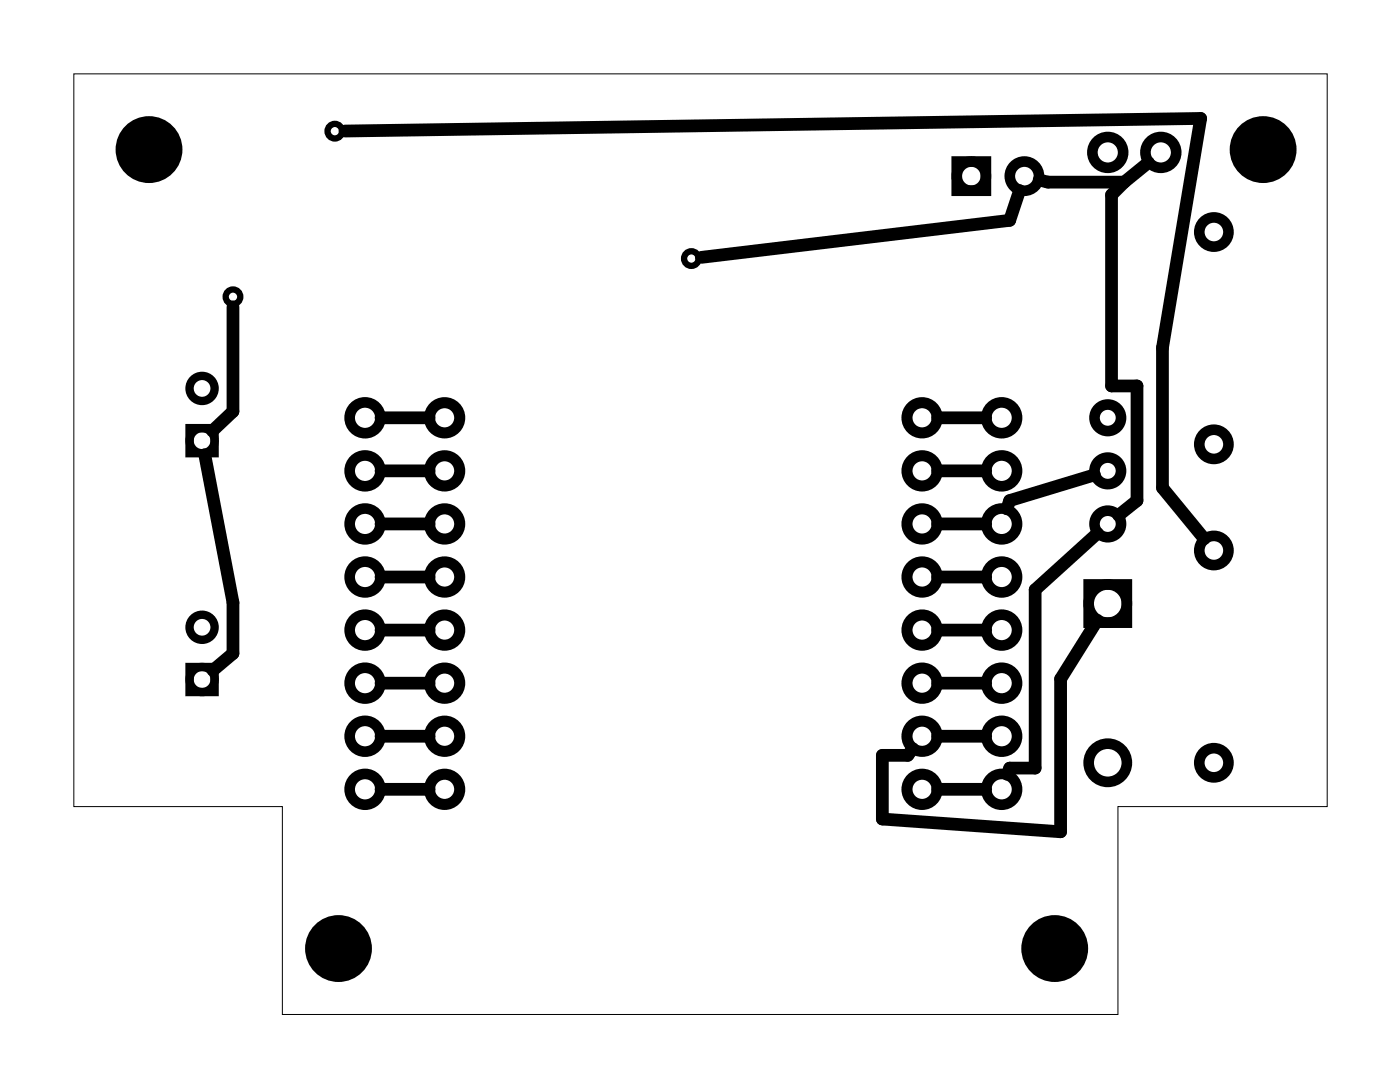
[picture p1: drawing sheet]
<svg xmlns="http://www.w3.org/2000/svg" width="67mm" height="52mm" viewBox="0 0 67 52" stroke-linecap="round" stroke-linejoin="round" font-family="sans-serif">
<path d="M3.5 3.5h60v35.1h-10v9.9h-40v-9.9h-10z" fill="none" stroke="#000" stroke-width=".05"/>
<g fill="none" stroke="#000" stroke-width=".53">
<circle cx="21.3" cy="20" r=".72"/>
<circle cx="44.1" cy="20" r=".72"/>
<circle cx="21.3" cy="37.8" r=".72"/>
<circle cx="21.3" cy="35.2" r=".72"/>
<circle cx="21.3" cy="22.5" r=".72"/>
<circle cx="21.3" cy="25.1" r=".72"/>
<circle cx="21.3" cy="30.2" r=".72"/>
<circle cx="21.3" cy="32.7" r=".72"/>
<circle cx="21.3" cy="27.6" r=".72"/>
<circle cx="44.1" cy="37.8" r=".72"/>
<circle cx="44.1" cy="35.2" r=".72"/>
<circle cx="44.1" cy="22.5" r=".72"/>
<circle cx="44.1" cy="32.7" r=".72"/>
<circle cx="44.1" cy="25.1" r=".72"/>
<circle cx="44.1" cy="27.6" r=".72"/>
<circle cx="44.1" cy="30.2" r=".72"/>
</g>
<g fill="none" stroke="#000" stroke-width=".51">
<path d="M45.8 7.7h1.4v1.4h-1.4zM52.1 28h1.9v1.8h-1.9z"/>
<circle cx="17.5" cy="20" r=".74"/>
<circle cx="46.5" cy="8.4" r=".7"/>
<circle cx="48" cy="20" r=".74"/>
<circle cx="49" cy="8.4" r=".7"/>
<circle cx="53" cy="7.3" r=".74"/>
<circle cx="53" cy="20" r=".64"/>
<circle cx="55.6" cy="7.3" r=".74"/>
<circle cx="58.1" cy="11.1" r=".7"/>
<circle cx="17.5" cy="22.5" r=".74"/>
<circle cx="17.5" cy="27.6" r=".74"/>
<circle cx="17.5" cy="25.1" r=".74"/>
<circle cx="17.5" cy="32.7" r=".74"/>
<circle cx="17.5" cy="30.2" r=".74"/>
<circle cx="17.5" cy="37.8" r=".74"/>
<circle cx="17.5" cy="35.2" r=".74"/>
<circle cx="48" cy="22.5" r=".74"/>
<circle cx="48" cy="25.1" r=".74"/>
<circle cx="48" cy="27.6" r=".74"/>
<circle cx="48" cy="35.2" r=".74"/>
<circle cx="48" cy="37.8" r=".74"/>
<circle cx="48" cy="30.2" r=".74"/>
<circle cx="48" cy="32.7" r=".74"/>
<circle cx="53" cy="36.5" r=".91"/>
<circle cx="53" cy="28.9" r=".91"/>
<circle cx="53" cy="22.5" r=".64"/>
<circle cx="53" cy="25.1" r=".64"/>
<circle cx="58.1" cy="26.3" r=".7"/>
<circle cx="58.1" cy="36.5" r=".7"/>
<circle cx="58.1" cy="21.3" r=".7"/>
</g>
<g fill="none" stroke="#000" stroke-width=".4">
<path d="M9.1 20.5h1.2v1.2h-1.2zM9.1 31.9h1.2v1.2h-1.2z"/>
<circle cx="9.7" cy="18.6" r=".6"/>
<circle cx="9.7" cy="32.5" r=".6"/>
<circle cx="9.7" cy="21.1" r=".6"/>
<circle cx="9.7" cy="30" r=".6"/>
</g>
<g fill="#000">
<circle cx="7.1" cy="7.2" r="1.6"/>
<circle cx="60.5" cy="7.2" r="1.6"/>
<circle cx="16.2" cy="45.4" r="1.6"/>
<circle cx="50.5" cy="45.4" r="1.6"/>
</g>
<g fill="none" stroke="#000" stroke-width=".3">
<circle cx="11.2" cy="14.2" r=".35"/>
<circle cx="16" cy="6.3" r=".35"/>
<circle cx="33.1" cy="12.4" r=".35"/>
</g>
<g fill="none" stroke="#000" stroke-width=".61">
<path d="M11.2 14.7v5l-1 .9M16.5 6.3l41-.6-1.8 10.9v6.7l2 2.5M18.2 20h2.3M44.9 20h2.3M48.8 9.1l-.5 1.4-14.7 1.8M49.7 8.6l.5 .1h3.6M53.8 8.7l-.6 .6v9.2h1.2v5.5l-.8 .7M55 7.8l-1.2 .9M9.8 21.8l1.4 7v2.5l-1 .8M18.2 22.5h2.3M18.2 25.1h2.3M18.2 27.6h2.3"/>
<path d="M18.2 30.2h2.3M18.2 32.7h2.3M18.2 35.2h2.3M18.2 37.8h2.3M44.9 22.5h2.3M44.9 25.1h2.3M44.9 27.6h2.3M44.9 30.2h2.3M44.9 32.7h2.3M44.9 35.2h2.3M44.9 37.8h2.3M52.4 22.7l-4.1 1.3-.1 .4"/>
<path d="M52.5 29.7l-1.7 2.8v7.3l-8.6-.6v-3.1h1.3l.2-.3M52.5 25.5l-2.9 2.7v8.6h-1.3l-.1 .3"/>
</g>
</svg>
